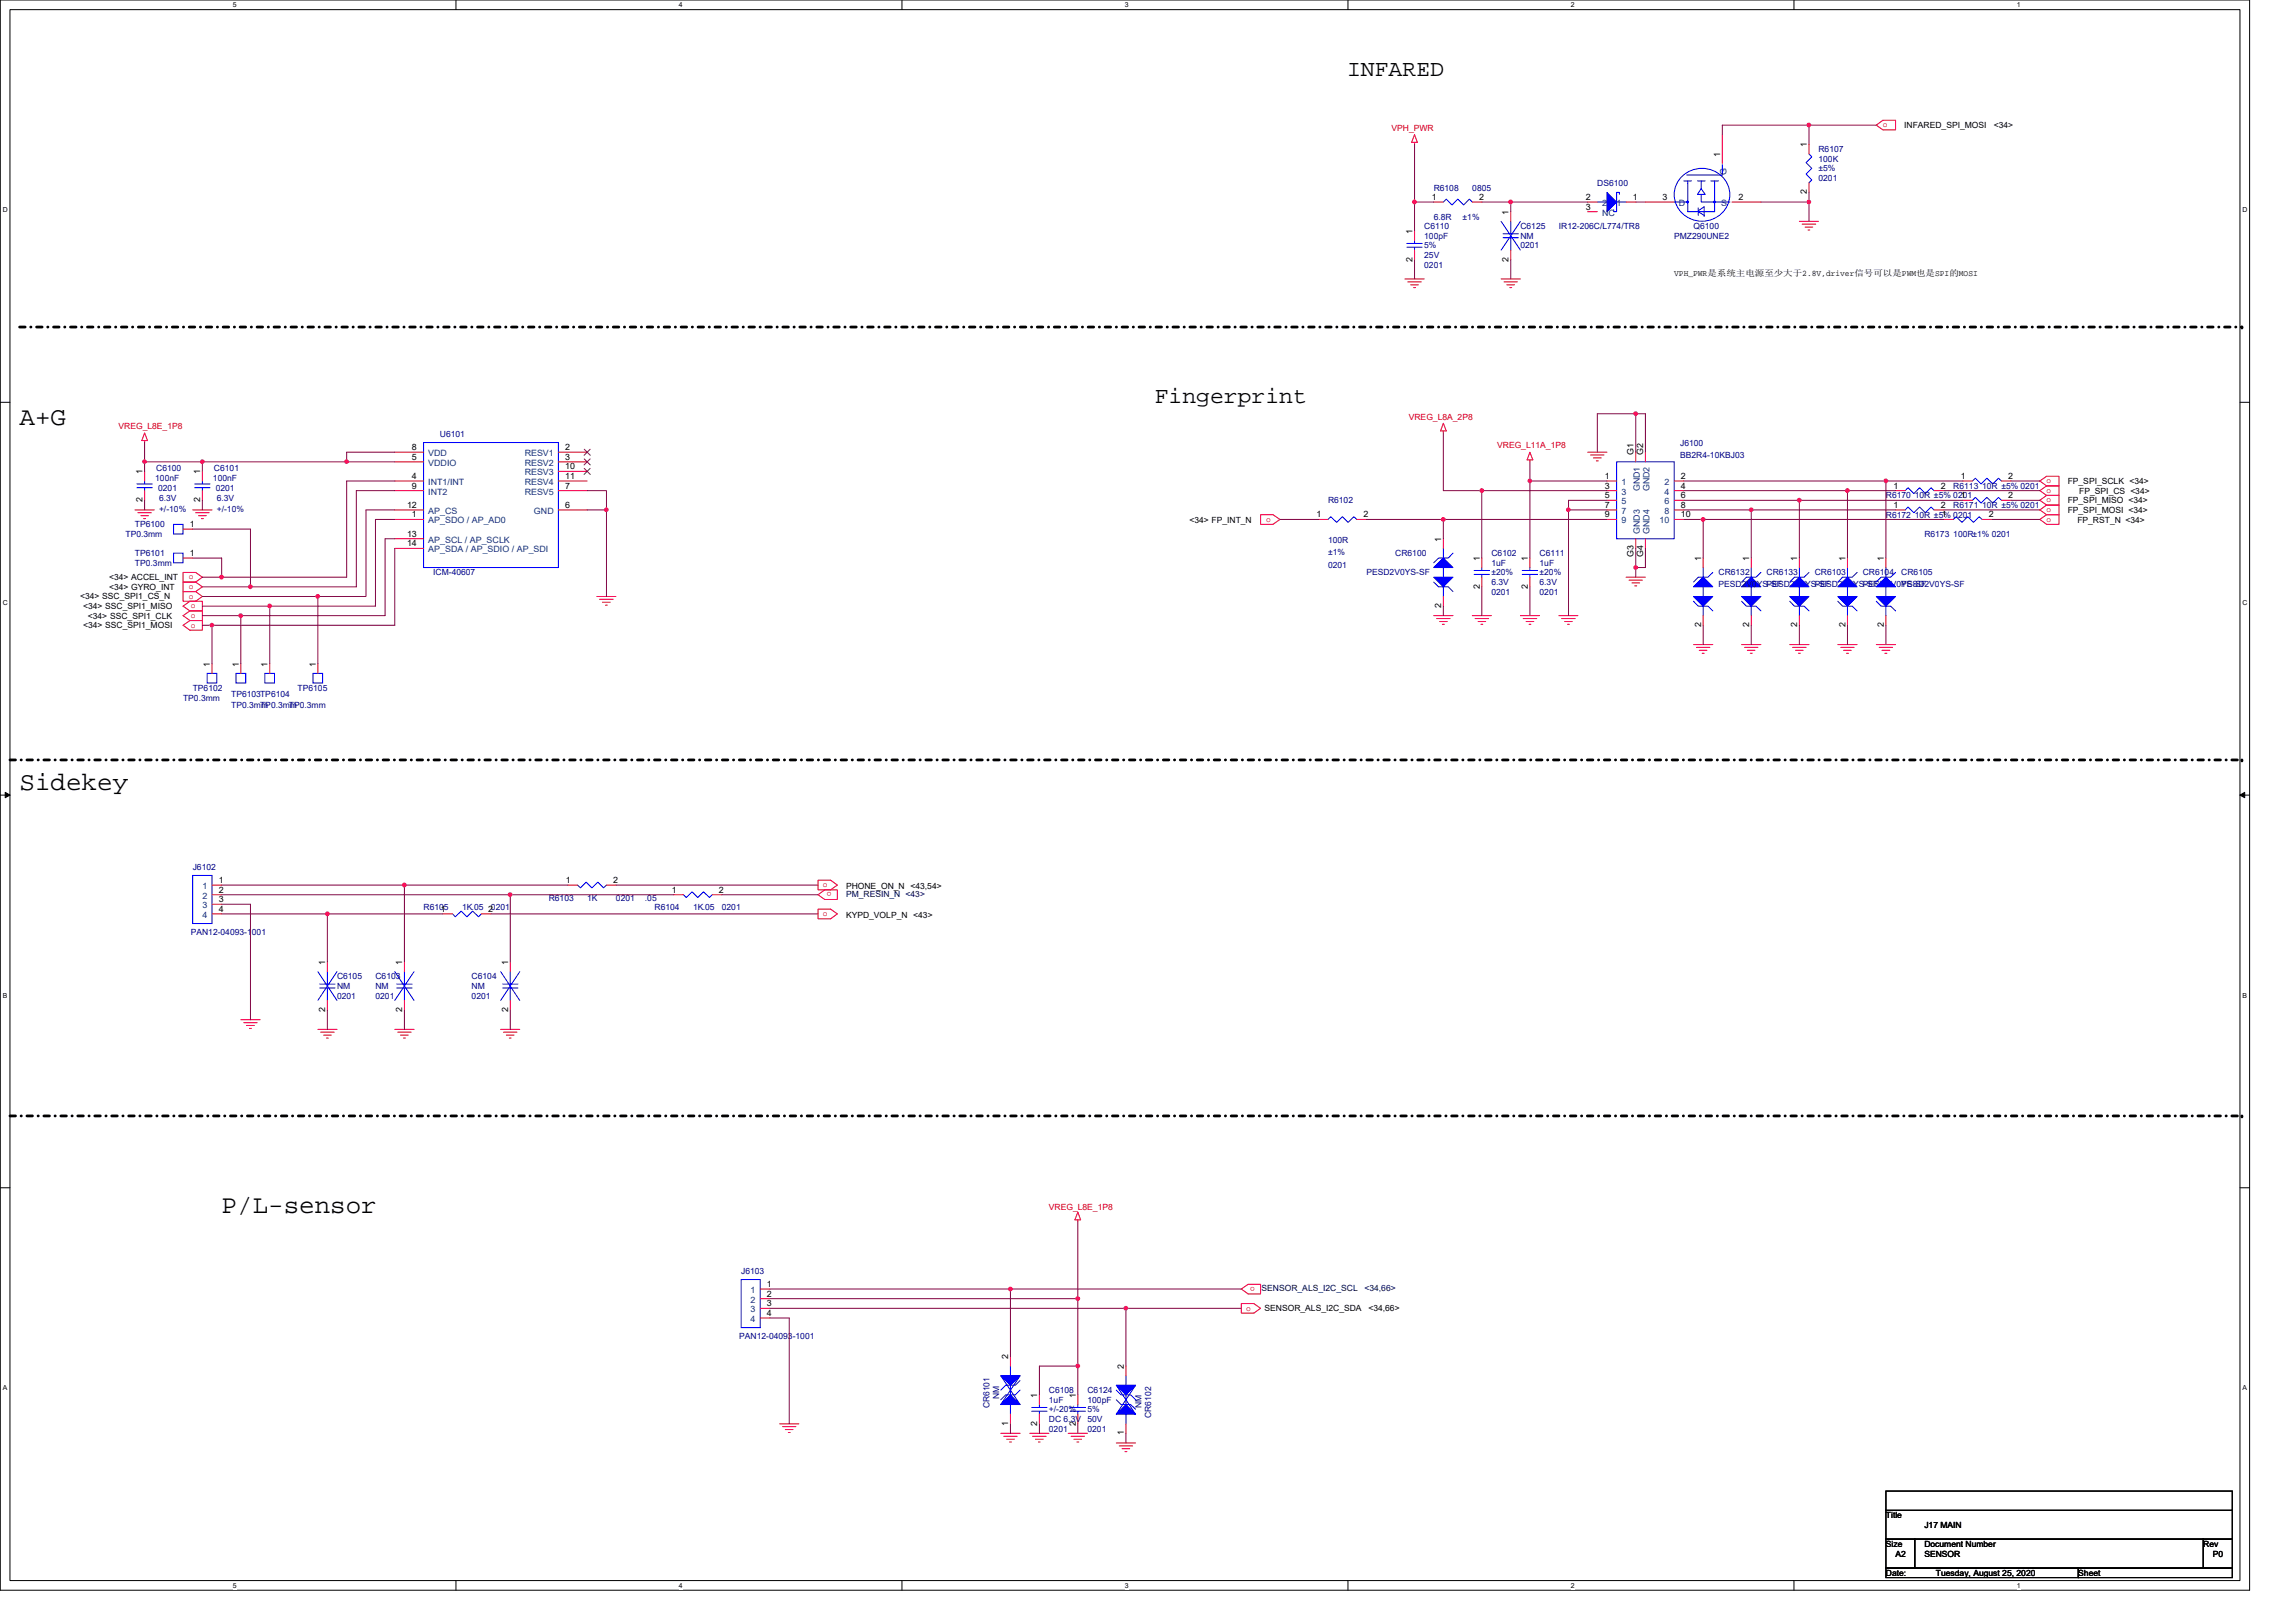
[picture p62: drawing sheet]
<svg xmlns="http://www.w3.org/2000/svg" width="297mm" height="210mm" viewBox="0 0 297 210" stroke-linecap="round" stroke-linejoin="round" font-family="sans-serif">
<defs><g id="words">
<g font-size="3.3">
<text x="2.5" y="54.9">A+G</text>
<text x="2.5" y="102.2">Sidekey</text>
<text x="28.7" y="157">P/L-sensor</text>
</g>
<g font-size="3">
<text x="174.3" y="9.8">INFARED</text>
<text x="149.4" y="52.2">Fingerprint</text>
</g>
<g font-size="1.1" fill="#f00">
<text x="180" y="17">VPH_PWR</text>
<text x="243.6" y="16.5">o</text>
<text x="15.3" y="55.5">VREG_L8E_1P8</text>
<text x="182.3" y="54.3">VREG_L8A_2P8</text>
<text x="193.7" y="58">VREG_L11A_1P8</text>
<text x="264.8" y="62.5">o</text>
<text x="264.8" y="63.8">o</text>
<text x="264.8" y="65">o</text>
<text x="163.8" y="67.5">o</text>
<text x="264.8" y="66.3">o</text>
<text x="264.8" y="67.5">o</text>
<text x="24.4" y="75">o</text>
<text x="24.4" y="76.2">o</text>
<text x="24.4" y="77.4">o</text>
<text x="24.7" y="78.7">o</text>
<text x="24.7" y="79.9">o</text>
<text x="24.7" y="81.2">o</text>
<text x="106.5" y="118.5">o</text>
<text x="106.5" y="114.8">o</text>
<text x="107.6" y="115.5" transform="rotate(180 107.6 115.5)">o</text>
<text x="135.7" y="156.6">VREG_L8E_1P8</text>
<text x="162.3" y="166.5" transform="rotate(180 162.3 166.5)">o</text>
<text x="161.2" y="169.6">o</text>
</g>
<g font-size="1.1">
<text x="246.4" y="16.6">INFARED_SPI_MOSI</text>
<text x="257.9" y="16.6">&lt;34&gt;</text>
<text x="222.5" y="20.3" transform="rotate(-90 222.5 20.3)">1</text>
<text x="233.8" y="19" transform="rotate(-90 233.8 19)">1</text>
<text x="185.2" y="25.9">1</text>
<text x="191.3" y="25.9">2</text>
<text x="195.2" y="27.8" transform="rotate(-90 195.2 27.8)">1</text>
<text x="205.1" y="25.9">2</text>
<text x="205.1" y="27.1">3</text>
<text x="211.2" y="25.9">1</text>
<text x="215.1" y="25.9">3</text>
<text x="224.9" y="25.9">2</text>
<text x="233.8" y="25.1" transform="rotate(-90 233.8 25.1)">2</text>
<text x="182.7" y="33.9" transform="rotate(-90 182.7 33.9)">2</text>
<text x="182.7" y="30.2" transform="rotate(-90 182.7 30.2)">1</text>
<text x="195.2" y="33.9" transform="rotate(-90 195.2 33.9)">2</text>
<text x="216.6" y="35.8">VPH_PWR是系统主电源至少大于2.8V,driver信号可以是PWM也是SPI的MOSI</text>
<text x="53.3" y="59.5">5</text>
<text x="53.3" y="58.2">8</text>
<text x="73.1" y="58.2">2</text>
<text x="73.1" y="59.5">3</text>
<text x="211.3" y="58.9" transform="rotate(-90 211.3 58.9)">G1</text>
<text x="212.6" y="58.9" transform="rotate(-90 212.6 58.9)">G2</text>
<text x="18.4" y="65" transform="rotate(-90 18.4 65)">2</text>
<text x="18.4" y="61.4" transform="rotate(-90 18.4 61.4)">1</text>
<text x="25.9" y="65" transform="rotate(-90 25.9 65)">2</text>
<text x="25.9" y="61.4" transform="rotate(-90 25.9 61.4)">1</text>
<text x="52.7" y="65.7">12</text>
<text x="53.3" y="62">4</text>
<text x="53.3" y="63.2">9</text>
<text x="73.1" y="65.7">6</text>
<text x="73.1" y="63.2">7</text>
<text x="73.1" y="60.7">10</text>
<text x="73.1" y="62">11</text>
<text x="207.6" y="62">1</text>
<text x="207.6" y="63.2">3</text>
<text x="207.6" y="64.5">5</text>
<text x="207.6" y="65.7">7</text>
<text x="217.5" y="62">2</text>
<text x="217.5" y="63.2">4</text>
<text x="217.5" y="64.5">6</text>
<text x="217.5" y="65.7">8</text>
<text x="245" y="63.2">1</text>
<text x="245" y="65.7">1</text>
<text x="251.1" y="63.2">2</text>
<text x="251.1" y="65.7">2</text>
<text x="253.7" y="62">1</text>
<text x="253.7" y="64.5">1</text>
<text x="259.8" y="62">2</text>
<text x="259.8" y="64.5">2</text>
<text x="267.5" y="62.6">FP_SPI_SCLK &lt;34&gt;</text>
<text x="267.5" y="65.1">FP_SPI_MISO &lt;34&gt;</text>
<text x="269" y="63.9">FP_SPI_CS &lt;34&gt;</text>
<text x="24.5" y="68.2">1</text>
<text x="24.5" y="71.9">1</text>
<text x="52.7" y="69.4">13</text>
<text x="52.7" y="70.7">14</text>
<text x="53.3" y="66.9">1</text>
<text x="153.9" y="67.6">&lt;34&gt; FP_INT_N</text>
<text x="170.3" y="66.9">1</text>
<text x="176.4" y="66.9">2</text>
<text x="186.5" y="70.1" transform="rotate(-90 186.5 70.1)">1</text>
<text x="207.6" y="66.9">9</text>
<text x="217.5" y="66.9">10</text>
<text x="251.2" y="66.9">1</text>
<text x="257.3" y="66.9">2</text>
<text x="267.5" y="66.4">FP_SPI_MOSI &lt;34&gt;</text>
<text x="268.7" y="67.6">FP_RST_N &lt;34&gt;</text>
<text x="10.4" y="77.6">&lt;34&gt; SSC_SPI1_CS_N</text>
<text x="14.1" y="75.1">&lt;34&gt; ACCEL_INT</text>
<text x="14.1" y="76.3">&lt;34&gt; GYRO_INT</text>
<text x="191.4" y="76.2" transform="rotate(-90 191.4 76.2)">2</text>
<text x="191.4" y="72.6" transform="rotate(-90 191.4 72.6)">1</text>
<text x="197.7" y="76.2" transform="rotate(-90 197.7 76.2)">2</text>
<text x="197.7" y="72.6" transform="rotate(-90 197.7 72.6)">1</text>
<text x="211.3" y="72.1" transform="rotate(-90 211.3 72.1)">G3</text>
<text x="212.6" y="72.1" transform="rotate(-90 212.6 72.1)">G4</text>
<text x="220.1" y="72.6" transform="rotate(-90 220.1 72.6)">1</text>
<text x="226.3" y="72.6" transform="rotate(-90 226.3 72.6)">1</text>
<text x="232.5" y="72.6" transform="rotate(-90 232.5 72.6)">1</text>
<text x="238.7" y="72.6" transform="rotate(-90 238.7 72.6)">1</text>
<text x="243.7" y="72.6" transform="rotate(-90 243.7 72.6)">1</text>
<text x="10.7" y="78.8">&lt;34&gt; SSC_SPI1_MISO</text>
<text x="10.7" y="81.3">&lt;34&gt; SSC_SPI1_MOSI</text>
<text x="11.4" y="80.1">&lt;34&gt; SSC_SPI1_CLK</text>
<text x="186.5" y="78.7" transform="rotate(-90 186.5 78.7)">2</text>
<text x="220.1" y="81.2" transform="rotate(-90 220.1 81.2)">2</text>
<text x="226.3" y="81.2" transform="rotate(-90 226.3 81.2)">2</text>
<text x="232.5" y="81.2" transform="rotate(-90 232.5 81.2)">2</text>
<text x="238.7" y="81.2" transform="rotate(-90 238.7 81.2)">2</text>
<text x="243.7" y="81.2" transform="rotate(-90 243.7 81.2)">2</text>
<text x="27.2" y="86.3" transform="rotate(-90 27.2 86.3)">1</text>
<text x="30.9" y="86.3" transform="rotate(-90 30.9 86.3)">1</text>
<text x="34.6" y="86.3" transform="rotate(-90 34.6 86.3)">1</text>
<text x="40.8" y="86.3" transform="rotate(-90 40.8 86.3)">1</text>
<text x="28.3" y="115.5">2</text>
<text x="28.3" y="116.7">3</text>
<text x="28.3" y="118">4</text>
<text x="28.3" y="114.2">1</text>
<text x="57" y="118">1</text>
<text x="63.1" y="118">20201</text>
<text x="73.2" y="114.2">1</text>
<text x="79.3" y="114.2">2</text>
<text x="86.9" y="115.5">1</text>
<text x="93" y="115.5">2</text>
<text x="109.4" y="118.8">KYPD_VOLP_N &lt;43&gt;</text>
<text x="109.4" y="115">PHONE_ON_N &lt;43,54&gt;</text>
<text x="42.1" y="124.8" transform="rotate(-90 42.1 124.8)">1</text>
<text x="52" y="124.8" transform="rotate(-90 52 124.8)">1</text>
<text x="65.7" y="124.8" transform="rotate(-90 65.7 124.8)">1</text>
<text x="42.1" y="130.9" transform="rotate(-90 42.1 130.9)">2</text>
<text x="52" y="130.9" transform="rotate(-90 52 130.9)">2</text>
<text x="65.7" y="130.9" transform="rotate(-90 65.7 130.9)">2</text>
<text x="99.2" y="167.7">2</text>
<text x="99.2" y="166.5">1</text>
<text x="99.2" y="169">3</text>
<text x="99.2" y="170.2">4</text>
<text x="163.6" y="169.7">SENSOR_ALS_I2C_SDA</text>
<text x="177" y="169.7">&lt;34,66&gt;</text>
<text x="130.4" y="175.9" transform="rotate(-90 130.4 175.9)">2</text>
<text x="145.4" y="177.1" transform="rotate(-90 145.4 177.1)">2</text>
<text x="130.4" y="184.5" transform="rotate(-90 130.4 184.5)">1</text>
<text x="134.2" y="184.5" transform="rotate(-90 134.2 184.5)">2</text>
<text x="134.2" y="180.8" transform="rotate(-90 134.2 180.8)">1</text>
<text x="139.2" y="184.5" transform="rotate(-90 139.2 184.5)">2</text>
<text x="139.2" y="180.8" transform="rotate(-90 139.2 180.8)">1</text>
<text x="145.4" y="185.7" transform="rotate(-90 145.4 185.7)">1</text>
<text x="244" y="196.4">Title</text>
<text x="249" y="197.7">J17 MAIN</text>
<text x="244" y="200.2">Size</text>
<text x="244" y="203.9">Date:</text>
<text x="245.2" y="201.4">A2</text>
<text x="249" y="200.2">Document Number</text>
<text x="249" y="201.4">SENSOR</text>
<text x="250.5" y="203.9">Tuesday, August 25, 2020</text>
<text x="268.9" y="203.9">Sheet</text>
<text x="285" y="200.2">Rev</text>
<text x="286.3" y="201.4">P0</text>
</g>
<g font-size="1.1" fill="#004080">
<text x="223.3" y="22.7" transform="rotate(-90 223.3 22.7)">G</text>
<text x="207.3" y="26.6">2</text>
<text x="207.3" y="27.9">NC</text>
<text x="209.1" y="26.6">1</text>
<text x="217.2" y="26.6">D</text>
<text x="222.7" y="26.6">S</text>
<text x="55.4" y="59">VDD</text>
<text x="67.9" y="59">RESV1</text>
<text x="55.4" y="62.7">INT1/INT</text>
<text x="55.4" y="60.3">VDDIO</text>
<text x="55.4" y="64">INT2</text>
<text x="67.9" y="60.3">RESV2</text>
<text x="67.9" y="64">RESV5</text>
<text x="67.9" y="61.5">RESV3</text>
<text x="67.9" y="62.7">RESV4</text>
<text x="209.8" y="62.7">1</text>
<text x="209.8" y="64">3</text>
<text x="209.8" y="65.2">5</text>
<text x="212.1" y="63.5" transform="rotate(-90 212.1 63.5)">GND1</text>
<text x="213.4" y="63.5" transform="rotate(-90 213.4 63.5)">GND2</text>
<text x="215.3" y="62.7">2</text>
<text x="215.3" y="64">4</text>
<text x="215.3" y="65.2">6</text>
<text x="55.4" y="67.7">AP_SDO / AP_AD0</text>
<text x="55.4" y="66.5">AP_CS</text>
<text x="55.4" y="70.2">AP_SCL / AP_SCLK</text>
<text x="55.4" y="71.5">AP_SDA / AP_SDIO / AP_SDI</text>
<text x="69.1" y="66.5">GND</text>
<text x="209.8" y="66.5">7</text>
<text x="209.8" y="67.7">9</text>
<text x="212.1" y="69.1" transform="rotate(-90 212.1 69.1)">GND3</text>
<text x="213.4" y="69.1" transform="rotate(-90 213.4 69.1)">GND4</text>
<text x="214.7" y="67.7">10</text>
<text x="215.3" y="66.5">8</text>
<text x="26.2" y="116.3">2</text>
<text x="26.2" y="117.5">3</text>
<text x="26.2" y="118.7">4</text>
<text x="26.2" y="115">1</text>
<text x="97.1" y="167.3">1</text>
<text x="97.1" y="168.5">2</text>
<text x="97.1" y="169.8">3</text>
<text x="97.1" y="171">4</text>
</g>
<g font-size="1.1" fill="#000080">
<text x="235.3" y="19.7">R6107</text>
<text x="235.3" y="20.9">100K</text>
<text x="235.3" y="22.2">±5%</text>
<text x="235.3" y="23.4">0201</text>
<text x="184.3" y="29.7">C6110</text>
<text x="185.5" y="24.7">R6108</text>
<text x="185.5" y="28.4">6.8R</text>
<text x="189.2" y="28.4">±1%</text>
<text x="190.5" y="24.7">0805</text>
<text x="196.7" y="29.7">C6125</text>
<text x="201.7" y="29.7">IR12-206C/L774/TR8</text>
<text x="206.6" y="24">DS6100</text>
<text x="219.1" y="29.7">Q6100</text>
<text x="184.3" y="30.9">100pF</text>
<text x="184.3" y="34.6">0201</text>
<text x="184.3" y="33.4">25V</text>
<text x="184.3" y="32.1">5%</text>
<text x="196.7" y="30.9">NM</text>
<text x="196.7" y="32.1">0201</text>
<text x="216.6" y="30.9">PMZ290UNE2</text>
<text x="56.9" y="56.5">U6101</text>
<text x="217.4" y="57.8">J6100</text>
<text x="217.4" y="59.3">BB2R4-10KBJ03</text>
<text x="20.1" y="62.3">100nF</text>
<text x="20.2" y="60.9">C6100</text>
<text x="20.5" y="63.5">0201</text>
<text x="20.6" y="64.9">6.3V</text>
<text x="27.6" y="62.3">100nF</text>
<text x="27.7" y="60.9">C6101</text>
<text x="27.9" y="63.5">0201</text>
<text x="28" y="64.9">6.3V</text>
<text x="171.8" y="65.1">R6102</text>
<text x="244" y="64.5">R6170 10R ±5% 0201</text>
<text x="252.7" y="63.2">R6113 10R ±5% 0201</text>
<text x="252.7" y="65.7">R6171 10R ±5% 0201</text>
<text x="16.2" y="69.5">TP0.3mm</text>
<text x="17.5" y="68.2">TP6100</text>
<text x="17.5" y="72">TP6101</text>
<text x="20.6" y="66.2">+/-10%</text>
<text x="28" y="66.2">+/-10%</text>
<text x="171.8" y="70.2">100R</text>
<text x="171.8" y="71.8">±1%</text>
<text x="180.5" y="72">CR6100</text>
<text x="193" y="72">C6102</text>
<text x="199.2" y="72">C6111</text>
<text x="244" y="67">R6172 10R ±5% 0201</text>
<text x="249" y="69.5">R6173 100R±1% 0201</text>
<text x="17.5" y="73.2">TP0.3mm</text>
<text x="56" y="74.4">ICM-40607</text>
<text x="171.8" y="73.4">0201</text>
<text x="176.8" y="74.4">PESD2V0YS-SF</text>
<text x="193" y="73.2">1uF</text>
<text x="193" y="76.9">0201</text>
<text x="193" y="75.7">6.3V</text>
<text x="193" y="74.4">±20%</text>
<text x="199.2" y="73.2">1uF</text>
<text x="199.2" y="76.9">0201</text>
<text x="199.2" y="75.7">6.3V</text>
<text x="199.2" y="74.4">±20%</text>
<text x="222.3" y="74.4">CR6132</text>
<text x="222.3" y="75.9">PESD2V0YS-SF</text>
<text x="228.6" y="74.4">CR6133</text>
<text x="228.6" y="75.9">PESD2V0YS-SF</text>
<text x="234.8" y="74.4">CR6103</text>
<text x="234.8" y="75.9">PESD2V0YS-SF</text>
<text x="241" y="74.4">CR6104</text>
<text x="241" y="75.9">PESD2V0YS-SF</text>
<text x="246" y="74.4">CR6105</text>
<text x="246" y="75.9">PESD2V0YS-SF</text>
<text x="24.9" y="89.4">TP6102</text>
<text x="38.5" y="89.4">TP6105</text>
<text x="23.7" y="90.6">TP0.3mm</text>
<text x="29.9" y="90.1">TP6103TP6104</text>
<text x="29.9" y="91.6">TP0.3mm</text>
<text x="33.7" y="91.6">TP0.3mm</text>
<text x="37.4" y="91.6">TP0.3mm</text>
<text x="24.9" y="112.5">J6102</text>
<text x="54.8" y="117.8">R6105</text>
<text x="59.8" y="117.8">1K.05</text>
<text x="71" y="116.5">R6103</text>
<text x="76" y="116.5">1K</text>
<text x="79.7" y="116.5">0201</text>
<text x="83.4" y="116.5">.05</text>
<text x="84.7" y="117.8">R6104</text>
<text x="89.7" y="117.8">1K.05</text>
<text x="93.4" y="117.8">0201</text>
<text x="24.7" y="121">PAN12-04093-1001</text>
<text x="43.6" y="126.7">C6105</text>
<text x="43.6" y="128">NM</text>
<text x="43.6" y="129.2">0201</text>
<text x="48.6" y="126.7">C6103</text>
<text x="48.6" y="128">NM</text>
<text x="48.6" y="129.2">0201</text>
<text x="61" y="126.7">C6104</text>
<text x="61" y="128">NM</text>
<text x="61" y="129.2">0201</text>
<text x="95.9" y="164.8">J6103</text>
<text x="95.6" y="173.3">PAN12-04093-1001</text>
<text x="128" y="182.2" transform="rotate(-90 128 182.2)">CR6101</text>
<text x="129.3" y="181" transform="rotate(-90 129.3 181)">NM</text>
<text x="135.7" y="180.2">C6108</text>
<text x="135.7" y="181.5">1uF</text>
<text x="135.7" y="185.2">0201</text>
<text x="135.7" y="184">DC 6.3V</text>
<text x="135.7" y="182.7">+/-20%</text>
<text x="140.7" y="180.2">C6124</text>
<text x="140.7" y="181.5">100pF</text>
<text x="140.7" y="185.2">0201</text>
<text x="140.7" y="184">50V</text>
<text x="140.7" y="182.7">5%</text>
<text x="147.7" y="182.2" transform="rotate(-90 147.7 182.2)">NM</text>
<text x="148.9" y="183.5" transform="rotate(-90 148.9 183.5)">CR6102</text>
</g>
<g font-size="1.1" fill="#000040">
<text x="109.4" y="116">PM_RESIN_N &lt;43&gt;</text>
<text x="163.2" y="167">SENSOR_ALS_I2C_SCL</text>
<text x="176.5" y="167">&lt;34,66&gt;</text>
</g>
<g font-size=".9">
<text x="30.1" y="1">5</text>
<text x="87.8" y="1">4</text>
<text x="145.5" y="1">3</text>
<text x="203.2" y="1">2</text>
<text x="260.9" y="1">1</text>
<text x=".4" y="27.5">D</text>
<text x="290.1" y="27.5">D</text>
<text x=".4" y="78.3">C</text>
<text x="290.1" y="78.3">C</text>
<text x=".4" y="129.1">B</text>
<text x="290.1" y="129.1">B</text>
<text x=".4" y="179.9">A</text>
<text x="290.1" y="179.9">A</text>
<text x="30.1" y="205.4">5</text>
<text x="87.8" y="205.4">4</text>
<text x="145.5" y="205.4">3</text>
<text x="203.2" y="205.4">2</text>
<text x="260.9" y="205.4">1</text>
</g>
</g></defs>
<path d="M0 0h291v205.7h-291zM1.3 1.2h288.5v203.3h-288.5z" fill="none" stroke="#000" stroke-width=".13"/>
<g fill="#fff">
<path d="M30.1 .1h.5v1h-.5z"/>
<path d="M30.1 204.6h.5v1h-.5z"/>
</g>
<path d="M59 0v1.2M59 204.5v1.2" fill="none" stroke="#000" stroke-width=".13"/>
<g fill="#fff">
<path d="M87.8 .1h.5v1h-.5z"/>
<path d="M87.8 204.6h.5v1h-.5z"/>
</g>
<path d="M116.7 0v1.2M116.7 204.5v1.2" fill="none" stroke="#000" stroke-width=".13"/>
<g fill="#fff">
<path d="M145.5 .1h.5v1h-.5z"/>
<path d="M145.5 204.6h.5v1h-.5z"/>
</g>
<path d="M174.4 0v1.2M174.4 204.5v1.2" fill="none" stroke="#000" stroke-width=".13"/>
<g fill="#fff">
<path d="M203.2 .1h.5v1h-.5z"/>
<path d="M203.2 204.6h.5v1h-.5z"/>
</g>
<path d="M232.1 0v1.2M232.1 204.5v1.2" fill="none" stroke="#000" stroke-width=".13"/>
<g fill="#fff">
<path d="M260.9 .1h.5v1h-.5z"/>
<path d="M260.9 204.6h.5v1h-.5z"/>
<path d="M.4 26.6h.6v1h-.6z"/>
<path d="M290.1 26.6h.6v1h-.6z"/>
<path d="M.4 77.4h.6v1h-.6z"/>
<path d="M290.1 77.4h.6v1h-.6z"/>
</g>
<path d="M0 52h1.3M289.8 52h1.2" fill="none" stroke="#000" stroke-width=".13"/>
<g fill="#fff">
<path d="M.4 128.3h.5v1h-.5z"/>
<path d="M290.1 128.3h.6v1h-.6z"/>
</g>
<path d="M0 102.9h1.3M289.8 102.9h1.2" fill="none" stroke="#000" stroke-width=".13"/>
<path d="M.7 102.5l.6 .4-.6 .3zM289.8 102.9l.6-.4v.7z" fill="#000" stroke="#000" stroke-width=".13"/>
<g fill="#fff">
<path d="M.4 179.1h.5v1h-.5z"/>
<path d="M290.1 179.1h.6v1h-.6z"/>
</g>
<path d="M0 153.7h1.3M289.8 153.7h1.2M244 192.9h44.8v2.5h-44.8zM244 195.4h44.8v3.7h-44.8zM244 199.1h3.7v3.8h-3.7zM247.7 199.1h37.3v3.8h-37.3zM285 199.1h3.8v3.8h-3.8zM244 202.9h24.9v1.2h-24.9zM268.9 202.9h19.9v1.2h-19.9z" fill="none" stroke="#000" stroke-width=".13"/>
<path d="M2.5 42.3h287.5M290 42.3h.1M1.3 98.3h288.7M290 98.3h.1M1.3 144.4h288.7M290 144.4h.1" fill="none" stroke="#000" stroke-width=".36" stroke-dasharray=".7 .7 0 .7"/>
<g fill="none" stroke="#f00" stroke-width=".13">
<path d="M183 18.4v.3M183 17.4l.4 1h-.8zM222.8 17.4v3.8M234 18.7v1.2M242.7 16.2l.9-.6h1.6v1.2h-1.6zM181.8 36.1h2.5M182.1 36.5h1.8M182.5 36.9h1M182.9 37.2h.2M183 29.9v1.2M183 32.4v1.2M185.5 26.1h1.2"/>
<path d="M190.5 26.1h1.2M194.2 36.1h2.5M194.6 36.5h1.7M194.9 36.9h1M195.3 37.2h.3M195.4 27.4v1.2M195.4 32.4v1.2M205.4 26.1h1.2M205.4 27.4h1.2M210.4 26.1h1.2M212.9 26.1h3.7M224.1 26.1h3.7"/>
<path d="M232.8 28.6h2.5M233.1 29h1.8M233.5 29.4h1M233.9 29.8h.2M234 23.6v1.3M18.7 57v.3M18.7 56l.4 1h-.8zM51.1 59.8h3.7M51.1 58.5h3.7M72.2 58.5h3.8M72.2 59.8h3.8M186.7 54.8l.4 1h-.7z"/>
<path d="M186.7 55.8v.2M197.9 59.5v.3M197.9 58.5l.4 1h-.7zM205.4 58.5h2.5M205.8 58.9h1.7M206.1 59.2h1.1M206.5 59.6h.3M211.6 58.5v1.3M212.9 58.5v1.3M17.5 66h2.5M17.8 66.3h1.8M18.2 66.7h1"/>
<path d="M18.6 67.1h.2M18.7 61v1.2M18.7 63.5v1.2M23.7 78.4l.9-.6h1.6v1.2h-1.6zM23.7 68.5h1.2M23.7 72.2h1.2M23.7 74.1h1.6l.9 .6-.9 .6h-1.6zM23.7 76.5h1.6l.9 .7-.9 .6h-1.6zM24.6 79l-.9 .7 .9 .6M24.6 79h1.6v1.3h-1.6M24.9 66h2.5M25.3 66.3h1.7"/>
<path d="M25.3 75.3l.9 .6-.9 .6M25.3 75.3h-1.6v1.2h1.6M25.7 66.7h1M26.1 67.1h.2M26.2 61v1.2M26.2 63.5v1.2M51.1 67.2h3.7M51.1 62.2h3.7M51.1 63.5h3.7M51.1 66h3.7M51.1 69.7h3.7M51.1 71h3.7"/>
<path d="M72.2 66h3.8M72.2 63.5h3.8M72.2 61h3.8M72.2 62.2h3.8M77.2 77.2h2.5M77.6 77.5h1.7M78 77.9h.9M78.3 78.3h.3M163.1 66.6h1.6l.9 .6-.9 .6h-1.6zM170.6 67.2h1.2M175.5 67.2h1.3M185.5 79.7h2.5"/>
<path d="M186.7 69.7v1.3M186.7 77.2v1.2M190.5 79.7h2.5M191.7 72.2v1.2M191.7 74.7v1.2M196.7 79.7h2.5M197.9 72.2v1.2M197.9 74.7v1.2M201.7 79.7h2.4M207.9 62.2h1.2M207.9 63.5h1.2M207.9 64.7h1.2"/>
<path d="M207.9 66h1.2M207.9 67.2h1.2M210.4 74.7h2.5M210.8 75.1h1.7M211.1 75.4h1M211.5 75.8h.2M211.6 69.7v1.3M212.9 69.7v1.3M216.6 62.2h1.2M216.6 63.5h1.2M216.6 64.7h1.2M216.6 66h1.2"/>
<path d="M216.6 67.2h1.2M220.3 72.2v1.2M220.3 79.7v1.2M226.6 72.2v1.2M226.6 79.7v1.2M232.8 72.2v1.2M232.8 79.7v1.2M239 72.2v1.2M239 79.7v1.2M244 72.2v1.2M244 79.7v1.2M245.2 63.5h1.3"/>
<path d="M245.2 66h1.3M250.2 63.5h1.3M250.2 66h1.3M251.5 67.2h1.2M253.9 62.2h1.3M253.9 64.7h1.3M256.4 67.2h1.3M258.9 62.2h1.3M258.9 64.7h1.3M263.9 62.2l.9-.6h1.6v1.3h-1.6zM263.9 67.2l.9-.6h1.6v1.2h-1.6zM264.8 62.9l-.9 .6 .9 .6"/>
<path d="M264.8 64.1l-.9 .6 .9 .6M264.8 65.3l-.9 .7 .9 .6M264.8 62.9h1.6v1.2h-1.6M264.8 64.1h1.6v1.2h-1.6M264.8 65.3h1.6v1.3h-1.6M23.7 80.9l.9-.6h1.6v1.2h-1.6zM27.4 85.9v1.2M31.2 85.9v1.2M34.9 85.9v1.2M41.1 85.9v1.2M185.9 80h1.7M186.2 80.4h1"/>
<path d="M186.6 80.8h.3M190.8 80h1.8M191.2 80.4h1M191.6 80.8h.2M197.1 80h1.7M197.4 80.4h1M197.8 80.8h.3M202 80h1.8M202.4 80.4h1M202.8 80.8h.2M219.1 83.4h2.5M219.5 83.8h1.7"/>
<path d="M219.8 84.1h1M220.2 84.5h.3M225.3 83.4h2.5M225.7 83.8h1.7M226.1 84.1h1M226.4 84.5h.3M231.5 83.4h2.5M231.9 83.8h1.8M232.3 84.1h1M232.7 84.5h.2M237.8 83.4h2.5M238.1 83.8h1.8"/>
<path d="M238.5 84.1h1M238.9 84.5h.2M242.7 83.4h2.5M243.1 83.8h1.8M243.5 84.1h1M243.9 84.5h.2M27.4 115.8h1.3M27.4 117h1.3M27.4 118.2h1.3M27.4 114.5h1.3M57.3 118.2h1.2M62.3 118.2h1.2"/>
<path d="M73.5 114.5h1.2M78.5 114.5h1.2M87.2 115.8h1.2M92.1 115.8h1.3M105.8 117.6h1.7l.8 .6-.8 .7h-1.7zM105.8 113.9h1.7l.8 .6-.8 .6h-1.7zM105.8 115.8l.9-.7h1.6v1.3h-1.6zM31.2 131.9h2.5M31.5 132.3h1.8M31.9 132.7h1M32.3 133.1h.2M41.1 133.2h2.5"/>
<path d="M41.5 133.5h1.7M41.9 133.9h1M42.2 134.3h.3M42.4 124.5v1.2M42.4 129.4v1.3M51.1 133.2h2.5M51.5 133.5h1.7M51.8 133.9h1M52.2 134.3h.2M52.3 124.5v1.2M52.3 129.4v1.3M64.8 133.2h2.4"/>
<path d="M65.1 133.5h1.8M65.5 133.9h1M65.9 134.3h.2M66 124.5v1.2M66 129.4v1.3M139.4 156.8l.4 1h-.7zM139.4 157.8v.3M98.4 168h1.2M98.4 169.3h1.2M98.4 170.5h1.2M98.4 166.8h1.2M130.7 175.5v1.2"/>
<path d="M145.7 176.7v1.3M160.6 168.7h1.6l.9 .6-.9 .6h-1.6zM160.6 166.8l.9-.6h1.6v1.2h-1.6zM100.9 184.2h2.5M101.2 184.6h1.8M101.6 185h1M102 185.3h.2M129.5 185.4h2.5M129.9 185.8h1.7M130.2 186.2h1M130.6 186.6h.2M130.7 183v1.2"/>
<path d="M133.2 185.4h2.5M133.6 185.8h1.7M134 186.2h1M134.3 186.6h.3M134.5 180.5v1.2M134.5 183v1.2M138.2 185.4h2.5M138.6 185.8h1.7M138.9 186.2h1M139.3 186.6h.3M139.4 180.5v1.2M139.4 183v1.2"/>
<path d="M144.4 186.7h2.5M144.8 187.1h1.7M145.2 187.4h1M145.5 187.8h.3M145.7 184.2v1.2"/>
</g>
<g fill="none" stroke="#00f" stroke-width=".13">
<path d="M234 19.9l.4 .4-.7 .7 .7 .8-.7 .7 .7 .8-.4 .3M182 31.5h2M182 32h2M183 31.1v.4M183 32v.4M186.7 26.1l.4-.3 .8 .7 .7-.7 .8 .7 .7-.7 .4 .3M194.2 28.6l2.5 3.8M194.5 30.2h1.9M194.5 30.8h1.9M195.4 28.6v1.6M195.4 30.8v1.6M196.7 28.6l-2.5 3.8"/>
<path d="M206.6 26.1h1.3M209.1 26.1h1.3M209.5 25.1v-.2h-.4v2.5h-.3v-.3M216.6 26.1h1.8M217.6 22.8a3.6 3.6 0 0 1 3.9-.8 3.6 3.6 0 0 1 2.3 3.2 3.6 3.6 0 0 1-3.6 3.4 3.6 3.6 0 0 1-3.6-3.4 3.3 3.3 0 0 1 1-2.4zM217.8 23.4h1M218.4 23.4v4h3.4v-4M219.6 23.4h1M219.7 27.3l.8-.5v1.2M219.7 27.4l.8 .5M219.7 26.9v1M220.1 24.4l.5 .7h-1z"/>
<path d="M220.1 23.4v1M220.1 25.1v1h3.7M221.3 23.4h1M222.8 21.8v.7M222.8 22.4v.2h-4.6M222.8 21.3v.6M54.8 57.3h17.4v16.1h-17.4zM209.1 59.8h7.5v9.9h-7.5zM17.7 62.6h2M17.7 63.1h2M18.7 62.2v.4M18.7 63.1v.4"/>
<path d="M22.5 67.8h1.2v1.3h-1.2zM22.5 71.6h1.2v1.2h-1.2zM25.2 62.6h2M25.2 63.1h2M26.2 62.2v.4M26.2 63.1v.4M171.8 67.2l.4-.4 .7 .8 .8-.8 .7 .8 .8-.8 .3 .4M185.5 75.3l.6 .6h1.3l.6 .6M186.7 71v1.2M186.7 73.4v1.3M186.7 75.9v1.3M188 71.6l-.6 .6h-1.3l-.6 .6"/>
<path d="M190.7 73.8h2M190.7 74.3h2M191.7 73.4v.4M191.7 74.3v.4M196.9 73.8h2M196.9 74.3h2M197.9 73.4v.4M197.9 74.3v.4M219.1 77.8l.6 .6h1.3l.6 .6M220.3 78.4v1.3M220.3 73.4v1.3M220.3 75.9v1.3"/>
<path d="M221.6 74.1l-.6 .6h-1.3l-.6 .6M225.3 77.8l.6 .6h1.3l.6 .6M226.6 73.4v1.3M226.6 75.9v1.3M226.6 78.4v1.3M227.8 74.1l-.6 .6h-1.3l-.6 .6M231.5 77.8l.7 .6h1.2l.6 .6M232.8 73.4v1.3M232.8 75.9v1.3M232.8 78.4v1.3M234 74.1l-.6 .6h-1.2l-.7 .6M237.8 77.8l.6 .6h1.2l.7 .6"/>
<path d="M239 73.4v1.3M239 75.9v1.3M239 78.4v1.3M240.3 74.1l-.7 .6h-1.2l-.6 .6M242.7 77.8l.7 .6h1.2l.6 .6M244 73.4v1.3M244 75.9v1.3M244 78.4v1.3M245.2 74.1l-.6 .6h-1.2l-.7 .6M246.5 63.5l.3-.4 .8 .8 .7-.8 .8 .8 .7-.8 .4 .4M246.5 66l.3-.4 .8 .7 .7-.7 .8 .7 .7-.7 .4 .4M252.7 67.2l.4-.4 .7 .8 .8-.8 .7 .8 .7-.8 .4 .4"/>
<path d="M255.2 62.2l.4-.3 .7 .7 .7-.7 .8 .7 .7-.7 .4 .3M255.2 64.7l.4-.4 .7 .8 .7-.8 .8 .8 .7-.8 .4 .4M26.8 87.1h1.2v1.3h-1.2zM30.5 87.1h1.3v1.3h-1.3zM34.3 87.1h1.2v1.3h-1.2zM40.5 87.1h1.2v1.3h-1.2zM24.9 113.3h2.5v6.2h-2.5zM58.5 118.2l.4 .4 .8-.7 .7 .7 .7-.7 .8 .7 .4-.4M74.7 114.5l.4 .4 .7-.8 .8 .8 .7-.8 .8 .8 .4-.4M88.4 115.8l.4 .3 .7-.7 .8 .7 .7-.7 .8 .7 .3-.3M41.1 125.7l2.5 3.7M41.4 127.3h1.9"/>
<path d="M41.4 127.8h1.9M42.4 125.7v1.6M42.4 127.8v1.6M43.6 125.7l-2.5 3.7M51.1 125.7l2.5 3.7M51.3 127.3h2M51.3 127.8h2M52.3 125.7v1.6M52.3 127.8v1.6M53.6 125.7l-2.5 3.7M64.8 125.7l2.4 3.7M65 127.3h2"/>
<path d="M65 127.8h2M66 125.7v1.6M66 127.8v1.6M67.2 125.7l-2.4 3.7M95.9 165.5h2.5v6.3h-2.5zM129.5 178l2.5 3.7M130.7 179.2v1.3M130.7 176.7v1.3M132 179.9l-.6 .6h-1.3l-.6 .6M132 178l-2.5 3.7M132 178.6l-.6 .6h-1.3l-.6 .7M144.4 179.2l2.5 3.8"/>
<path d="M144.4 179.9l.6 .6h1.3l.6 .6M145.7 178v1.2M146.9 179.2l-2.5 3.8M130.7 181.7v1.3M133.5 182.1h2M133.5 182.6h2M134.5 181.7v.4M134.5 182.6v.4M138.4 182.1h2M138.4 182.6h2M139.4 181.7v.4M139.4 182.6v.4"/>
<path d="M144.4 181.1l.6 .6h1.3l.6 .6M145.7 183v1.2M145.7 180.5v1.2"/>
</g>
<g fill="#00f" stroke="#00f" stroke-width=".13">
<path d="M226.6 74.7l1.2 1.2h-2.5z" fill-rule="evenodd"/>
<path d="M225.3 77.2h2.5l-1.2 1.2z" fill-rule="evenodd"/>
<path d="M130.7 180.5l1.3 1.2h-2.5z" fill-rule="evenodd"/>
<path d="M129.5 178h2.5l-1.3 1.2z" fill-rule="evenodd"/>
<path d="M232.8 74.7l1.2 1.2h-2.5z" fill-rule="evenodd"/>
<path d="M231.5 77.2h2.5l-1.2 1.2z" fill-rule="evenodd"/>
<path d="M185.5 73.4l1.2-1.2 1.3 1.2z" fill-rule="evenodd"/>
<path d="M185.5 74.7h2.5l-1.3 1.2z" fill-rule="evenodd"/>
<path d="M239 74.7l1.3 1.2h-2.5z" fill-rule="evenodd"/>
<path d="M237.8 77.2h2.5l-1.3 1.2z" fill-rule="evenodd"/>
<path d="M220.3 74.7l1.3 1.2h-2.5z" fill-rule="evenodd"/>
<path d="M219.1 77.2h2.5l-1.3 1.2z" fill-rule="evenodd"/>
<path d="M244 74.7l1.2 1.2h-2.5z" fill-rule="evenodd"/>
<path d="M242.7 77.2h2.5l-1.2 1.2z" fill-rule="evenodd"/>
<path d="M207.9 24.9l1.2 1.2-1.2 1.3z" fill-rule="evenodd"/>
<path d="M218.3 26h.1v.2h-.1z" fill-rule="evenodd"/>
<path d="M221.7 26h.2v.2h-.2z" fill-rule="evenodd"/>
<path d="M144.4 183l1.3-1.3 1.2 1.3z" fill-rule="evenodd"/>
<path d="M144.4 179.2h2.5l-1.2 1.3z" fill-rule="evenodd"/>
</g>
<path d="M75.6 58.1l.8 .8M75.6 59.4l.8 .8M76.3 58.1l-.7 .8M76.3 59.4l-.7 .8M75.6 60.6l.8 .8M76.3 60.6l-.7 .8" fill="none" stroke="#804000" stroke-width=".13"/>
<g fill="none" stroke="#800040" stroke-width=".13">
<path d="M183 18.7v7.4M234 16.2h-11.2v1.2M234 16.2h8.7M234 16.2v2.5M183 26.1v3.8M183 33.6v2.5M183 26.1h2.5M191.7 26.1h3.7M195.4 26.1h10M195.4 33.6v2.5M195.4 26.1v1.3M211.6 26.1h1.3"/>
<path d="M227.8 26.1h6.2M234 26.1v2.5M234 24.9v1.2M18.7 57.3v2.5M18.7 59.8v1.2M18.7 59.8h7.5M26.2 59.8h18.6M26.2 59.8v1.2M44.8 59.8h6.3M51.1 58.5h-6.3v1.3M186.7 56v7.5h5M197.9 59.8v2.4"/>
<path d="M211.6 53.5h-5v5M211.6 53.5v5M211.6 53.5h1.3v5M18.7 64.7v1.3M24.9 68.5h7.5v7.4M24.9 72.2h3.8v2.5M26.2 79.7h5M26.2 64.7v1.3M26.2 75.9h6.2M26.2 77.2h14.9M26.2 74.7h2.5M26.2 78.4h8.7"/>
<path d="M31.2 79.7v6.2M34.9 78.4v7.5M41.1 77.2v8.7M51.1 62.2h-6.3v12.5h-16.1M51.1 63.5h-5v12.4h-13.7M51.1 66h-3.8v11.2h-6.2M51.1 67.2h-2.5v11.2h-13.7M51.1 69.7h-1.3v10h-18.6M51.1 71v9.9h-23.7M76 63.5h2.5v2.5M76 66h2.5M78.5 66v11.2"/>
<path d="M165.6 67.2h5M176.8 67.2h9.9M186.7 67.2v2.5M186.7 67.2h21.2M186.7 78.4v1.3M191.7 63.5v8.7M191.7 63.5h16.2M191.7 75.9v3.8M197.9 62.2h10M197.9 62.2v10M197.9 75.9v3.8M202.9 66h5"/>
<path d="M202.9 66v13.7M207.9 64.7h-5v1.3M211.6 71v2.4M211.6 73.4v1.3M212.9 71v2.4h-1.3M217.8 66h8.8M217.8 63.5h21.2M217.8 67.2h2.5M217.8 64.7h15M217.8 62.2h26.2M220.3 67.2v5M220.3 67.2h31.2"/>
<path d="M232.8 64.7v7.5M232.8 64.7h21.1M239 63.5v8.7M239 63.5h6.2M244 62.2v10M244 62.2h9.9M245.2 66h-18.6v6.2M251.5 63.5h12.4M251.5 66h12.4M257.7 67.2h6.2M260.2 62.2h3.7M260.2 64.7h3.7"/>
<path d="M26.2 80.9h1.2M27.4 80.9v5M220.3 80.9v2.5M226.6 80.9v2.5M232.8 80.9v2.5M239 80.9v2.5M244 80.9v2.5M28.7 114.5h23.6M28.7 117h3.7v14.9M28.7 115.8h37.3M28.7 118.2h13.7M52.3 114.5v10"/>
<path d="M52.3 114.5h21.2M57.3 118.2h-14.9v6.3M63.5 118.2h42.3M66 115.8v8.7M66 115.8h21.2M79.7 114.5h26.1M93.4 115.8h12.4M42.4 130.7v2.5M52.3 130.7v2.5M66 130.7v2.5M139.4 158.1v9.9M99.6 166.8h31.1"/>
<path d="M99.6 170.5h2.5v13.7M99.6 168h39.8M99.6 169.3h46.1M130.7 166.8h29.9M130.7 166.8v8.7M139.4 168v8.7M145.7 169.3h14.9M145.7 169.3v7.4M130.7 184.2v1.2M134.5 184.2v1.2M134.5 180.5v-3.8h4.9v3.8M139.4 184.2v1.2"/>
<path d="M145.7 185.4v1.3"/>
</g>
<g fill="#f0f" stroke="#f0f" stroke-width=".13">
<circle cx="18.7" cy="59.7" r=".24"/>
<circle cx="44.8" cy="59.7" r=".24"/>
<circle cx="26.2" cy="59.7" r=".24"/>
<circle cx="28.7" cy="74.7" r=".24"/>
<circle cx="32.4" cy="75.9" r=".24"/>
<circle cx="41.1" cy="77.2" r=".24"/>
<circle cx="34.9" cy="78.4" r=".23"/>
<circle cx="31.1" cy="79.7" r=".24"/>
<circle cx="27.4" cy="80.9" r=".24"/>
<circle cx="234" cy="16.2" r=".23"/>
<circle cx="183" cy="26.1" r=".24"/>
<circle cx="234" cy="26.1" r=".24"/>
<circle cx="78.4" cy="66" r=".23"/>
<circle cx="42.3" cy="118.2" r=".24"/>
<circle cx="195.4" cy="26.1" r=".24"/>
<circle cx="52.3" cy="114.5" r=".24"/>
<circle cx="66" cy="115.7" r=".23"/>
<circle cx="211.6" cy="53.5" r=".24"/>
<circle cx="197.9" cy="62.2" r=".24"/>
<circle cx="244" cy="62.2" r=".24"/>
<circle cx="191.7" cy="63.5" r=".24"/>
<circle cx="239" cy="63.5" r=".24"/>
<circle cx="232.8" cy="64.7" r=".24"/>
<circle cx="202.9" cy="66" r=".23"/>
<circle cx="226.6" cy="66" r=".24"/>
<circle cx="186.7" cy="67.2" r=".24"/>
<circle cx="220.3" cy="67.2" r=".24"/>
<circle cx="211.6" cy="73.4" r=".24"/>
<circle cx="139.4" cy="168" r=".24"/>
<circle cx="139.4" cy="176.7" r=".24"/>
<circle cx="130.7" cy="166.8" r=".24"/>
<circle cx="145.7" cy="169.3" r=".24"/>
</g>
<use href="#words"/>
</svg>
